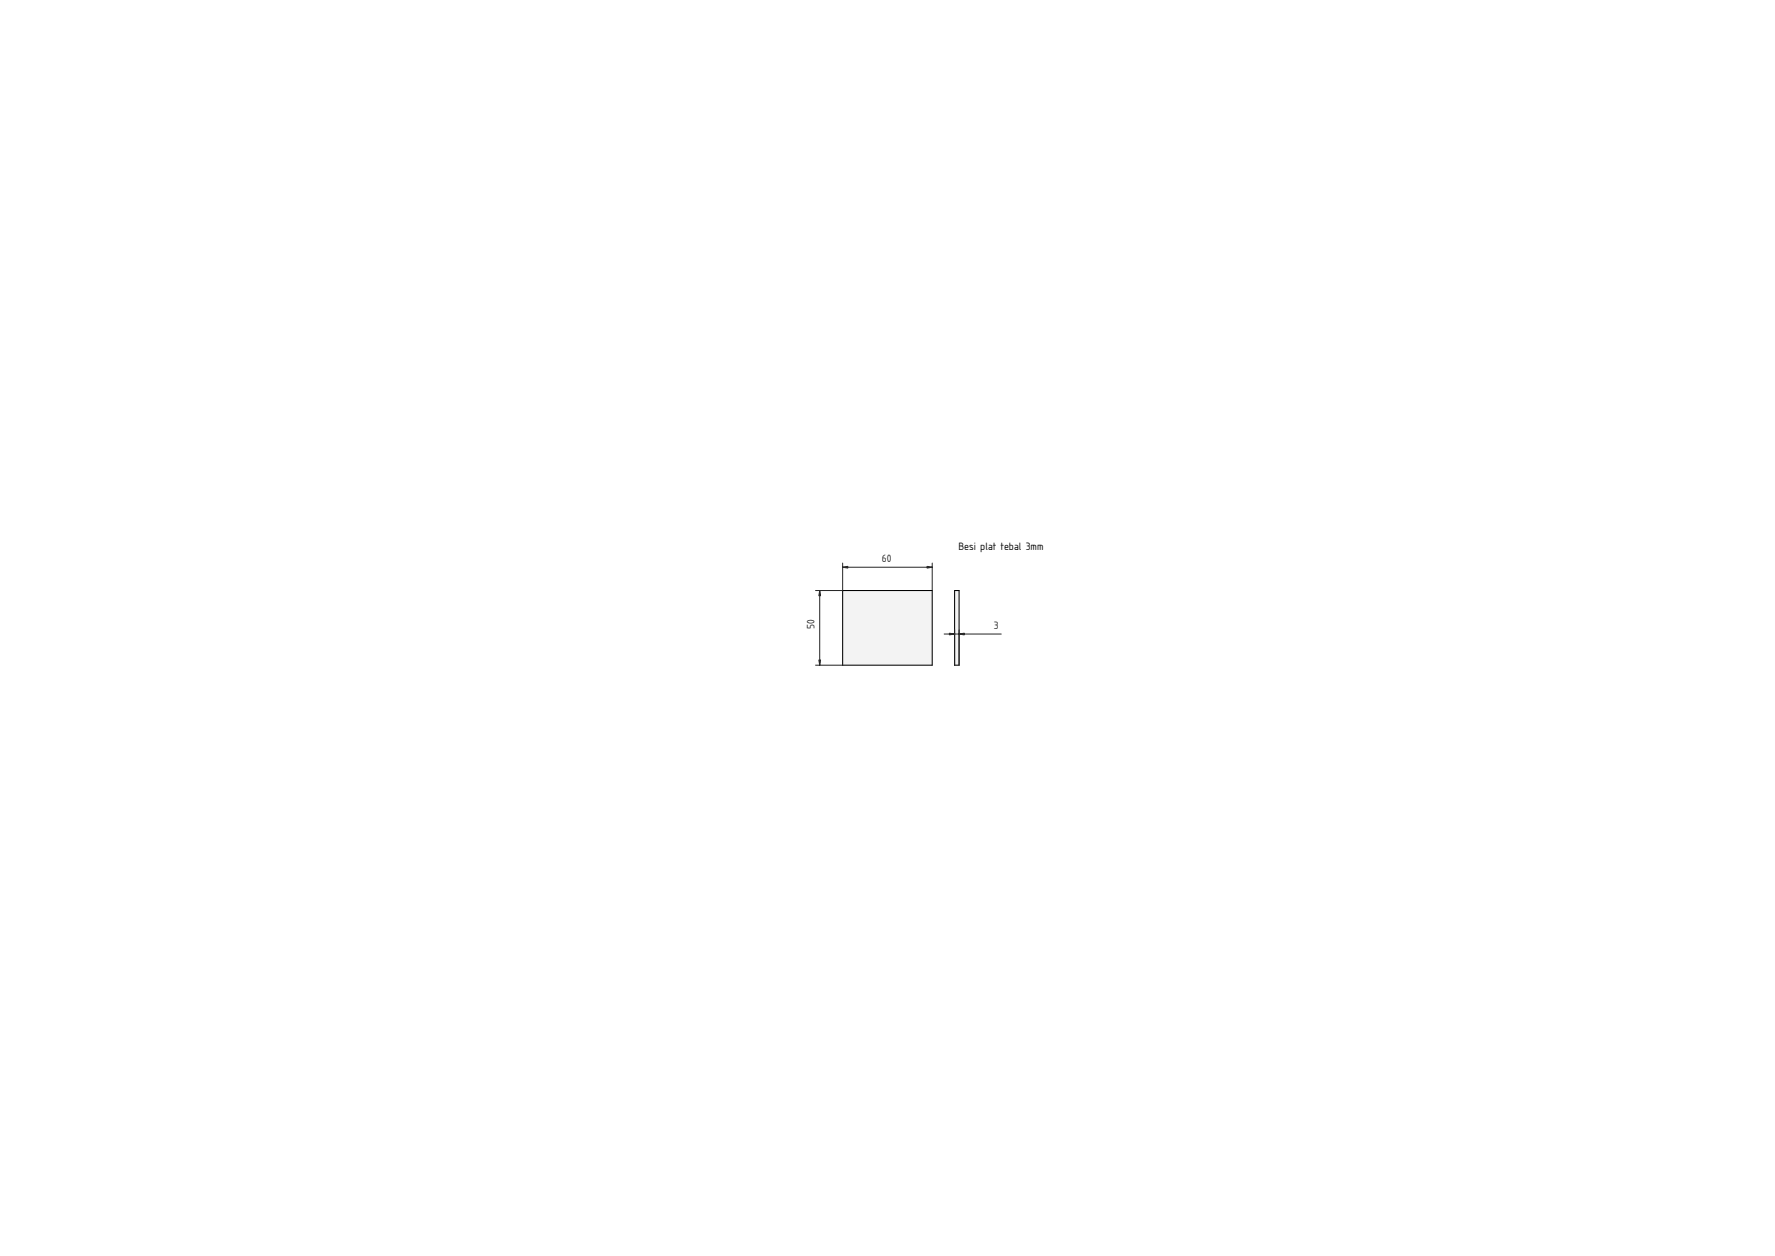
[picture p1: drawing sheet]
<svg xmlns="http://www.w3.org/2000/svg" width="1189mm" height="841mm" viewBox="0 0 1189 841" stroke-linecap="round" stroke-linejoin="round" font-family="sans-serif">
<defs><g id="words">
<text font-size="6.7" x="642" y="368">Besi plat tebal 3mm</text>
<g font-size="6.7" fill="#212529">
<text x="591" y="376">60</text>
<text x="546" y="421" transform="rotate(-90 546 421)">50</text>
<text x="666" y="421">3</text>
</g>
</g></defs>
<path d="M564 395h60v50h-60z" fill-rule="evenodd" fill="#f1f3f5"/>
<path d="M564 395h60v50h-60z" fill="none" stroke="#000" stroke-width=".7"/>
<path d="M564 380h60M564 377v18h-18M624 377v18M549 395v50M546 445h18" fill="none" stroke="#212529" stroke-width=".67"/>
<g fill="#212529" stroke="#212529" stroke-width=".67">
<path d="M621 379l3 1h-3z"/>
<path d="M564 380l4-1v1z"/>
<path d="M549 395l1 4h-2z"/>
<path d="M548 442h2l-1 3z"/>
</g>
<path d="M639 395h3v50h-3z" fill-rule="evenodd" fill="#f1f3f5"/>
<path d="M639 395h3v50h-3z" fill="none" stroke="#000" stroke-width=".7"/>
<path d="M632 425h39M639 422v23M642 422v23" fill="none" stroke="#212529" stroke-width=".67"/>
<g fill="#212529" stroke="#212529" stroke-width=".67">
<path d="M642 425l4-1v1z"/>
<path d="M636 424l3 1h-3z"/>
</g>
<use href="#words"/>
</svg>
